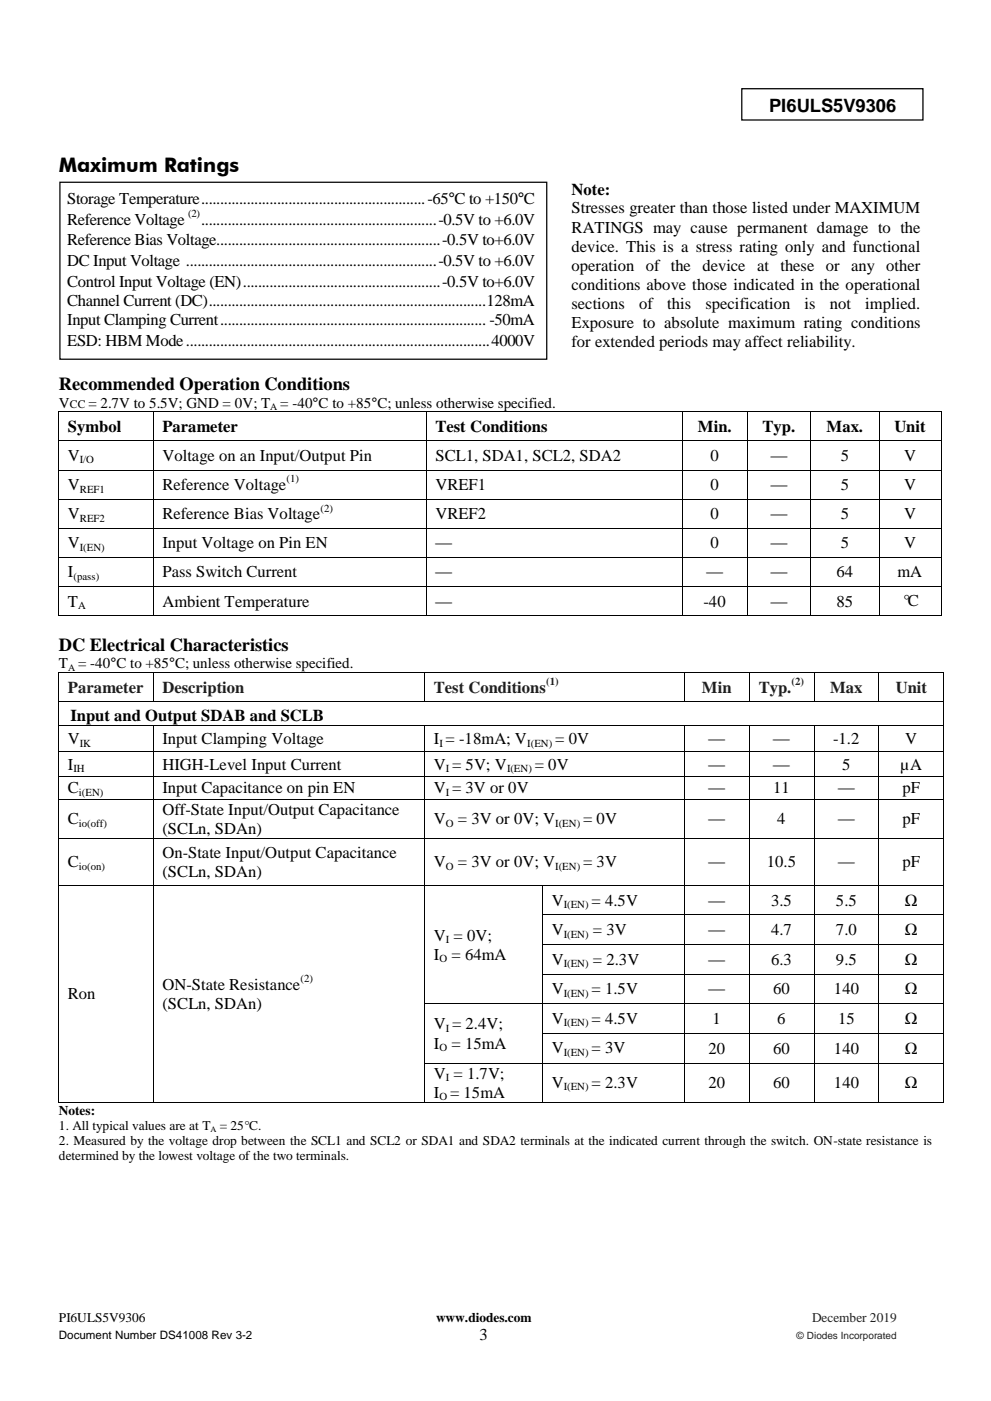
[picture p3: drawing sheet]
<svg xmlns="http://www.w3.org/2000/svg" width="210mm" height="297mm" viewBox="0 0 210 297" stroke-linecap="round" stroke-linejoin="round" font-family="sans-serif">
<defs><g id="words">
<text font-size="4.2" x="12.5" y="36.5">Maximum Ratings</text>
<g font-size="3.9">
<text x="163" y="23.8">PI6ULS5V9306</text>
<text x="12.5" y="82.6">Recommended Operation Conditions</text>
<text x="12.5" y="137.9">DC Electrical Characteristics</text>
</g>
<g font-size="3.5">
<text x="121.1" y="41.2">Note:</text>
<text x="14.3" y="43.2">Storage Temperature...........................................................-65°C to +150°C</text>
<text x="14.3" y="47.6">Reference Voltage</text>
<text x="42.6" y="47.6">..............................................................-0.5V to +6.0V</text>
<text x="121.1" y="45.2">Stresses greater than those listed under MAXIMUM</text>
<text x="14.3" y="52">Reference Bias Voltage...........................................................-0.5V to+6.0V</text>
<text x="121.1" y="49.3">RATINGS may cause permanent damage to the</text>
<text x="121.1" y="53.3">device. This is a stress rating only and functional</text>
<text x="14.3" y="56.4">DC Input Voltage ..................................................................-0.5V to +6.0V</text>
<text x="121.1" y="57.4">operation of the device at these or any other</text>
<text x="14.3" y="60.8">Control Input Voltage (EN)....................................................-0.5V to+6.0V</text>
<text x="14.3" y="64.9">Channel Current (DC).........................................................................128mA</text>
<text x="121.1" y="61.4">conditions above those indicated in the operational</text>
<text x="121.1" y="65.5">sections</text>
<text x="135.5" y="65.5">of</text>
<text x="141.4" y="65.5">this</text>
<text x="149.5" y="65.5">specification</text>
<text x="170.5" y="65.5">is</text>
<text x="175.9" y="65.5">not</text>
<text x="183.4" y="65.5">implied.</text>
<text x="14.3" y="68.9">Input Clamping Current...................................................................... -50mA</text>
<text x="121.1" y="69.6">Exposure to absolute maximum rating conditions</text>
<text x="14.3" y="73.3">ESD: HBM Mode................................................................................4000V</text>
<text x="121.1" y="73.6">for extended periods may affect reliability.</text>
<text x="14.4" y="91.6">Symbol</text>
<text x="34.4" y="91.6">Parameter</text>
<text x="92.3" y="91.6">Test Conditions</text>
<text x="147.9" y="91.6">Min.</text>
<text x="161.6" y="91.6">Typ.</text>
<text x="175.2" y="91.6">Max.</text>
<text x="189.6" y="91.6">Unit</text>
<text x="14.4" y="97.7">V</text>
<text x="34.4" y="97.7">Voltage on an Input/Output Pin</text>
<text x="92.3" y="97.7">SCL1, SDA1, SCL2, SDA2</text>
<text x="150.6" y="97.7">0</text>
<text x="163.4" y="97.7">—</text>
<text x="178.2" y="97.7">5</text>
<text x="191.6" y="97.7">V</text>
<text x="14.4" y="103.9">V</text>
<text x="34.4" y="103.9">Reference Voltage</text>
<text x="92.3" y="103.9">VREF1</text>
<text x="150.6" y="103.9">0</text>
<text x="163.4" y="103.9">—</text>
<text x="178.2" y="103.9">5</text>
<text x="191.6" y="103.9">V</text>
<text x="14.4" y="110">V</text>
<text x="34.4" y="110">Reference Bias Voltage</text>
<text x="92.3" y="110">VREF2</text>
<text x="150.6" y="110">0</text>
<text x="163.4" y="110">—</text>
<text x="178.2" y="110">5</text>
<text x="191.6" y="110">V</text>
<text x="14.4" y="116.2">V</text>
<text x="34.4" y="116.2">Input Voltage on Pin EN</text>
<text x="92.3" y="116.2">—</text>
<text x="150.6" y="116.2">0</text>
<text x="163.4" y="116.2">—</text>
<text x="178.2" y="116.2">5</text>
<text x="191.6" y="116.2">V</text>
<text x="14.4" y="122.4">I</text>
<text x="34.4" y="122.4">Pass Switch Current</text>
<text x="92.3" y="122.4">—</text>
<text x="149.7" y="122.4">—</text>
<text x="163.4" y="122.4">—</text>
<text x="177.3" y="122.4">64</text>
<text x="190.2" y="122.4">mA</text>
<text x="14.4" y="128.5">T</text>
<text x="34.4" y="128.5">Ambient Temperature</text>
<text x="92.3" y="128.5">—</text>
<text x="149.1" y="128.5">-40</text>
<text x="163.4" y="128.5">—</text>
<text x="177.3" y="128.5">85</text>
<text x="191.3" y="128.5">°C</text>
<text x="14.9" y="152.8">Input and Output SDAB and SCLB</text>
<text x="14.4" y="157.7">V</text>
<text x="34.4" y="157.7">Input Clamping Voltage</text>
<text x="92" y="157.7">I = -18mA; V</text>
<text x="117.7" y="157.7">= 0V</text>
<text x="150.2" y="157.7">—</text>
<text x="163.9" y="157.7">—</text>
<text x="176.6" y="157.7">-1.2</text>
<text x="191.9" y="157.7">V</text>
<text x="14.4" y="163.1">I</text>
<text x="34.4" y="163.1">HIGH-Level Input Current</text>
<text x="92" y="163.1">V = 5V; V</text>
<text x="113.4" y="163.1">= 0V</text>
<text x="150.2" y="163.1">—</text>
<text x="163.9" y="163.1">—</text>
<text x="178.5" y="163.1">5</text>
<text x="190.9" y="163.1">µA</text>
<text x="14.4" y="168.1">C</text>
<text x="34.4" y="168.1">Input Capacitance on pin EN</text>
<text x="34.4" y="172.7">Off-State Input/Output Capacitance</text>
<text x="92" y="168.1">V = 3V or 0V</text>
<text x="150.2" y="168.1">—</text>
<text x="163.9" y="168.1">11</text>
<text x="177.7" y="168.1">—</text>
<text x="191.3" y="168.1">pF</text>
<text x="14.4" y="174.7">C</text>
<text x="34.4" y="176.7">(SCLn, SDAn)</text>
<text x="92" y="174.7">V</text>
<text x="97" y="174.7">= 3V or 0V; V</text>
<text x="123.6" y="174.7">= 0V</text>
<text x="150.2" y="174.7">—</text>
<text x="164.8" y="174.7">4</text>
<text x="177.7" y="174.7">—</text>
<text x="191.3" y="174.7">pF</text>
<text x="14.4" y="183.8">C</text>
<text x="34.4" y="181.8">On-State Input/Output Capacitance</text>
<text x="34.4" y="185.9">(SCLn, SDAn)</text>
<text x="92" y="183.8">V</text>
<text x="97" y="183.8">= 3V or 0V; V</text>
<text x="123.6" y="183.8">= 3V</text>
<text x="150.2" y="183.8">—</text>
<text x="162.6" y="183.8">10.5</text>
<text x="177.7" y="183.8">—</text>
<text x="191.3" y="183.8">pF</text>
<text x="116.9" y="191.9">V</text>
<text x="125.4" y="191.9">= 4.5V</text>
<text x="150.2" y="191.9">—</text>
<text x="163.4" y="191.9">3.5</text>
<text x="177.2" y="191.9">5.5</text>
<text x="191.8" y="191.9">Ω</text>
<text x="92" y="199.3">V = 0V;</text>
<text x="92" y="203.4">I</text>
<text x="95.7" y="203.4">= 64mA</text>
<text x="116.9" y="198.1">V</text>
<text x="125.7" y="198.1">= 3V</text>
<text x="150.2" y="198.2">—</text>
<text x="163.4" y="198.2">4.7</text>
<text x="177.2" y="198.2">7.0</text>
<text x="191.8" y="198.2">Ω</text>
<text x="34.4" y="209.8">ON-State Resistance</text>
<text x="116.9" y="204.4">V</text>
<text x="125.7" y="204.4">= 2.3V</text>
<text x="150.2" y="204.5">—</text>
<text x="163.4" y="204.5">6.3</text>
<text x="177.2" y="204.5">9.5</text>
<text x="191.8" y="204.5">Ω</text>
<text x="14.4" y="211.8">Ron</text>
<text x="34.4" y="213.8">(SCLn, SDAn)</text>
<text x="116.9" y="210.7">V</text>
<text x="125.4" y="210.7">= 1.5V</text>
<text x="150.2" y="210.8">—</text>
<text x="163.9" y="210.8">60</text>
<text x="176.8" y="210.8">140</text>
<text x="191.8" y="210.8">Ω</text>
<text x="92" y="218.2">V = 2.4V;</text>
<text x="116.9" y="217">V</text>
<text x="125.4" y="217">= 4.5V</text>
<text x="151" y="217.1">1</text>
<text x="164.8" y="217.1">6</text>
<text x="177.7" y="217.1">15</text>
<text x="191.8" y="217.1">Ω</text>
<text x="92" y="222.2">I</text>
<text x="95.7" y="222.2">= 15mA</text>
<text x="116.9" y="223.3">V</text>
<text x="125.4" y="223.3">= 3V</text>
<text x="150.2" y="223.3">20</text>
<text x="163.9" y="223.3">60</text>
<text x="176.8" y="223.3">140</text>
<text x="191.8" y="223.3">Ω</text>
<text x="92" y="228.6">V = 1.7V;</text>
<text x="92" y="232.7">I = 15mA</text>
<text x="116.9" y="230.5">V</text>
<text x="125.4" y="230.5">= 2.3V</text>
<text x="150.2" y="230.6">20</text>
<text x="163.9" y="230.6">60</text>
<text x="176.8" y="230.6">140</text>
<text x="191.8" y="230.6">Ω</text>
<text x="101.6" y="284.1">3</text>
</g>
<g font-size="3.5" fill="#231f20">
<text x="14.4" y="146.8">Parameter</text>
<text x="34.4" y="146.8">Description</text>
<text x="92" y="146.8">Test Conditions</text>
<text x="148.8" y="146.8">Min</text>
<text x="160.8" y="146.8">Typ.</text>
<text x="176" y="146.8">Max</text>
<text x="189.9" y="146.8">Unit</text>
</g>
<g font-size="3.2">
<text x="12.5" y="86.4">V</text>
<text x="18.8" y="86.4">= 2.7V to 5.5V; GND = 0V; T = -40°C to +85°C; unless otherwise specified.</text>
<text x="12.5" y="141.6">T = -40°C to +85°C; unless otherwise specified.</text>
</g>
<g font-size="2.8">
<text x="12.5" y="236.3">Notes:</text>
<text x="12.5" y="239.5">1. All typical values are at T = 25°C.</text>
<text x="12.5" y="242.7">2. Measured by the voltage drop between the SCL1 and SCL2 or SDA1 and SDA2 terminals at the indicated current through the switch. ON-state resistance is</text>
<text x="12.5" y="245.9">determined by the lowest voltage of the two terminals.</text>
<text x="12.5" y="280.2">PI6ULS5V9306</text>
<text x="92.4" y="280.2">www.diodes.com</text>
</g>
<text font-size="2.8" fill="#231f20" x="172.1" y="280.2">December 2019</text>
<g font-size="2.5">
<text x="14.8" y="86.4">CC</text>
<text x="12.5" y="283.8">Document Number DS41008 Rev 3-2</text>
</g>
<g font-size="2.3">
<text x="39.9" y="46">(2)</text>
<text x="16.9" y="98.2">I/O</text>
<text x="16.9" y="104.4">REF1</text>
<text x="60.7" y="102.3">(1)</text>
<text x="16.9" y="110.6">REF2</text>
<text x="67.9" y="108.4">(2)</text>
<text x="16.9" y="116.8">I(EN)</text>
<text x="15.6" y="122.9">(pass)</text>
<text x="16.6" y="129.1">A</text>
<text x="16.9" y="158.2">IK</text>
<text x="93.2" y="158.2">I</text>
<text x="111.7" y="158.2">I(EN)</text>
<text x="15.6" y="163.7">IH</text>
<text x="94.5" y="163.7">I</text>
<text x="107.5" y="163.7">I(EN)</text>
<text x="16.7" y="168.7">i(EN)</text>
<text x="94.5" y="168.7">I</text>
<text x="16.7" y="175.3">io(off)</text>
<text x="94.5" y="175.3">O</text>
<text x="117.7" y="175.3">I(EN)</text>
<text x="16.7" y="184.4">io(on)</text>
<text x="94.5" y="184.4">O</text>
<text x="117.7" y="184.4">I(EN)</text>
<text x="119.5" y="192.5">I(EN)</text>
<text x="93.2" y="204">O</text>
<text x="94.5" y="199.9">I</text>
<text x="119.5" y="198.7">I(EN)</text>
<text x="63.7" y="208.1">(2)</text>
<text x="119.5" y="205">I(EN)</text>
<text x="119.5" y="211.2">I(EN)</text>
<text x="94.5" y="218.7">I</text>
<text x="119.5" y="217.5">I(EN)</text>
<text x="93.2" y="222.8">O</text>
<text x="119.5" y="223.8">I(EN)</text>
<text x="93.2" y="233.2">O</text>
<text x="94.5" y="229.1">I</text>
<text x="119.5" y="231.1">I(EN)</text>
</g>
<g font-size="2.3" fill="#231f20">
<text x="115.8" y="145.2">(1)</text>
<text x="167.8" y="145.2">(2)</text>
</g>
<g font-size="2.1">
<text x="57.3" y="87">A</text>
<text x="14.4" y="142.2">A</text>
</g>
<text font-size="2.1" fill="#231f20" x="168.9" y="283.7">© Diodes Incorporated</text>
<text font-size="1.8" x="44.6" y="239.8">A</text>
</g></defs>
<path d="M157.2 18.8h38.4v6.6h-38.4zM12.7 38.6h103.2v37.5h-103.2z" fill="none" stroke="#000" stroke-width=".26"/>
<g fill="#000">
<path d="M12.4 87.2h.2v.2h-.2z" fill-rule="evenodd"/>
<path d="M12.4 87.2h.2v.2h-.2z" fill-rule="evenodd"/>
<path d="M12.4 93.4h.2v.1h-.2z" fill-rule="evenodd"/>
<path d="M12.4 99.5h.2v.2h-.2z" fill-rule="evenodd"/>
<path d="M32.4 87.2h.2v.2h-.2z" fill-rule="evenodd"/>
<path d="M32.4 93.4h.2v.1h-.2z" fill-rule="evenodd"/>
<path d="M32.4 99.5h.2v.2h-.2z" fill-rule="evenodd"/>
<path d="M90.3 87.2h.2v.2h-.2z" fill-rule="evenodd"/>
<path d="M90.3 93.4h.2v.1h-.2z" fill-rule="evenodd"/>
<path d="M90.3 99.5h.2v.2h-.2z" fill-rule="evenodd"/>
<path d="M144.5 87.2h.2v.2h-.2z" fill-rule="evenodd"/>
<path d="M144.5 93.4h.2v.1h-.2z" fill-rule="evenodd"/>
<path d="M144.5 99.5h.2v.2h-.2z" fill-rule="evenodd"/>
<path d="M158.3 87.2h.1v.2h-.1z" fill-rule="evenodd"/>
<path d="M158.3 93.4h.1v.1h-.1z" fill-rule="evenodd"/>
<path d="M158.3 99.5h.1v.2h-.1z" fill-rule="evenodd"/>
<path d="M171.8 87.2h.2v.2h-.2z" fill-rule="evenodd"/>
<path d="M171.8 93.4h.2v.1h-.2z" fill-rule="evenodd"/>
<path d="M171.8 99.5h.2v.2h-.2z" fill-rule="evenodd"/>
<path d="M186.3 87.2h.1v.2h-.1z" fill-rule="evenodd"/>
<path d="M186.3 93.4h.1v.1h-.1z" fill-rule="evenodd"/>
<path d="M186.3 99.5h.1v.2h-.1z" fill-rule="evenodd"/>
<path d="M199.4 87.2h.2v.2h-.2z" fill-rule="evenodd"/>
<path d="M199.4 87.2h.2v.2h-.2z" fill-rule="evenodd"/>
<path d="M199.4 93.4h.2v.1h-.2z" fill-rule="evenodd"/>
<path d="M199.4 99.5h.2v.2h-.2z" fill-rule="evenodd"/>
<path d="M12.4 105.7h.2v.2h-.2z" fill-rule="evenodd"/>
<path d="M12.4 111.9h.2v.1h-.2z" fill-rule="evenodd"/>
<path d="M12.4 118h.2v.2h-.2z" fill-rule="evenodd"/>
<path d="M32.4 105.7h.2v.2h-.2z" fill-rule="evenodd"/>
<path d="M32.4 111.9h.2v.1h-.2z" fill-rule="evenodd"/>
<path d="M32.4 118h.2v.2h-.2z" fill-rule="evenodd"/>
<path d="M90.3 105.7h.2v.2h-.2z" fill-rule="evenodd"/>
<path d="M90.3 111.9h.2v.1h-.2z" fill-rule="evenodd"/>
<path d="M90.3 118h.2v.2h-.2z" fill-rule="evenodd"/>
<path d="M144.5 105.7h.2v.2h-.2z" fill-rule="evenodd"/>
<path d="M144.5 111.9h.2v.1h-.2z" fill-rule="evenodd"/>
<path d="M144.5 118h.2v.2h-.2z" fill-rule="evenodd"/>
<path d="M158.3 105.7h.1v.2h-.1z" fill-rule="evenodd"/>
<path d="M158.3 111.9h.1v.1h-.1z" fill-rule="evenodd"/>
<path d="M158.3 118h.1v.2h-.1z" fill-rule="evenodd"/>
<path d="M171.8 105.7h.2v.2h-.2z" fill-rule="evenodd"/>
<path d="M171.8 111.9h.2v.1h-.2z" fill-rule="evenodd"/>
<path d="M171.8 118h.2v.2h-.2z" fill-rule="evenodd"/>
<path d="M186.3 105.7h.1v.2h-.1z" fill-rule="evenodd"/>
<path d="M186.3 111.9h.1v.1h-.1z" fill-rule="evenodd"/>
<path d="M186.3 118h.1v.2h-.1z" fill-rule="evenodd"/>
<path d="M199.4 105.7h.2v.2h-.2z" fill-rule="evenodd"/>
<path d="M199.4 111.9h.2v.1h-.2z" fill-rule="evenodd"/>
<path d="M199.4 118h.2v.2h-.2z" fill-rule="evenodd"/>
<path d="M12.4 124.2h.2v.2h-.2z" fill-rule="evenodd"/>
<path d="M12.4 130.4h.2v.2h-.2z" fill-rule="evenodd"/>
<path d="M12.4 130.4h.2v.2h-.2z" fill-rule="evenodd"/>
<path d="M32.4 124.2h.2v.2h-.2z" fill-rule="evenodd"/>
<path d="M32.4 130.4h.2v.2h-.2z" fill-rule="evenodd"/>
<path d="M90.3 124.2h.2v.2h-.2z" fill-rule="evenodd"/>
<path d="M90.3 130.4h.2v.2h-.2z" fill-rule="evenodd"/>
<path d="M144.5 124.2h.2v.2h-.2z" fill-rule="evenodd"/>
<path d="M144.5 130.4h.2v.2h-.2z" fill-rule="evenodd"/>
<path d="M158.3 124.2h.1v.2h-.1z" fill-rule="evenodd"/>
<path d="M158.3 130.4h.1v.2h-.1z" fill-rule="evenodd"/>
<path d="M171.8 124.2h.2v.2h-.2z" fill-rule="evenodd"/>
<path d="M171.8 130.4h.2v.2h-.2z" fill-rule="evenodd"/>
<path d="M186.3 124.2h.1v.2h-.1z" fill-rule="evenodd"/>
<path d="M186.3 130.4h.1v.2h-.1z" fill-rule="evenodd"/>
<path d="M199.4 124.2h.2v.2h-.2z" fill-rule="evenodd"/>
<path d="M199.4 130.4h.2v.2h-.2z" fill-rule="evenodd"/>
<path d="M199.4 130.4h.2v.2h-.2z" fill-rule="evenodd"/>
<path d="M12.4 142.4h.2v.2h-.2z" fill-rule="evenodd"/>
<path d="M12.4 142.4h.2v.2h-.2z" fill-rule="evenodd"/>
<path d="M12.4 148.6h.2v.2h-.2z" fill-rule="evenodd"/>
<path d="M12.4 153.6h.2v.2h-.2z" fill-rule="evenodd"/>
<path d="M12.4 159.3h.2v.2h-.2z" fill-rule="evenodd"/>
<path d="M32.4 142.4h.2v.2h-.2z" fill-rule="evenodd"/>
<path d="M32.4 148.6h.2v.2h-.2z" fill-rule="evenodd"/>
<path d="M32.4 153.6h.2v.2h-.2z" fill-rule="evenodd"/>
<path d="M32.4 159.3h.2v.2h-.2z" fill-rule="evenodd"/>
<path d="M89.9 142.4h.2v.2h-.2z" fill-rule="evenodd"/>
<path d="M89.9 148.6h.2v.2h-.2z" fill-rule="evenodd"/>
<path d="M89.9 153.6h.2v.2h-.2z" fill-rule="evenodd"/>
<path d="M89.9 159.3h.2v.2h-.2z" fill-rule="evenodd"/>
<path d="M144.9 142.4h.2v.2h-.2z" fill-rule="evenodd"/>
<path d="M144.9 148.6h.2v.2h-.2z" fill-rule="evenodd"/>
<path d="M144.9 153.6h.2v.2h-.2z" fill-rule="evenodd"/>
<path d="M144.9 159.3h.2v.2h-.2z" fill-rule="evenodd"/>
<path d="M158.7 142.4h.2v.2h-.2z" fill-rule="evenodd"/>
<path d="M158.7 148.6h.2v.2h-.2z" fill-rule="evenodd"/>
<path d="M158.7 153.6h.2v.2h-.2z" fill-rule="evenodd"/>
<path d="M158.7 159.3h.2v.2h-.2z" fill-rule="evenodd"/>
<path d="M172.5 142.4h.1v.2h-.1z" fill-rule="evenodd"/>
<path d="M172.5 148.6h.1v.2h-.1z" fill-rule="evenodd"/>
<path d="M172.5 153.6h.1v.2h-.1z" fill-rule="evenodd"/>
<path d="M172.5 159.3h.1v.2h-.1z" fill-rule="evenodd"/>
<path d="M186.2 142.4h.2v.2h-.2z" fill-rule="evenodd"/>
<path d="M186.2 148.6h.2v.2h-.2z" fill-rule="evenodd"/>
<path d="M186.2 153.6h.2v.2h-.2z" fill-rule="evenodd"/>
<path d="M186.2 159.3h.2v.2h-.2z" fill-rule="evenodd"/>
<path d="M200 142.4h.2v.2h-.2z" fill-rule="evenodd"/>
<path d="M200 142.4h.2v.2h-.2z" fill-rule="evenodd"/>
<path d="M200 148.6h.2v.2h-.2z" fill-rule="evenodd"/>
<path d="M200 153.6h.2v.2h-.2z" fill-rule="evenodd"/>
<path d="M200 159.3h.2v.2h-.2z" fill-rule="evenodd"/>
<path d="M12.4 164.5h.2v.2h-.2z" fill-rule="evenodd"/>
<path d="M12.4 169.4h.2v.1h-.2z" fill-rule="evenodd"/>
<path d="M12.4 177.6h.2v.2h-.2z" fill-rule="evenodd"/>
<path d="M32.4 164.5h.2v.2h-.2z" fill-rule="evenodd"/>
<path d="M32.4 169.4h.2v.1h-.2z" fill-rule="evenodd"/>
<path d="M32.4 177.6h.2v.2h-.2z" fill-rule="evenodd"/>
<path d="M89.9 164.5h.2v.2h-.2z" fill-rule="evenodd"/>
<path d="M89.9 169.4h.2v.1h-.2z" fill-rule="evenodd"/>
<path d="M89.9 177.6h.2v.2h-.2z" fill-rule="evenodd"/>
<path d="M144.9 164.5h.2v.2h-.2z" fill-rule="evenodd"/>
<path d="M144.9 169.4h.2v.1h-.2z" fill-rule="evenodd"/>
<path d="M144.9 177.6h.2v.2h-.2z" fill-rule="evenodd"/>
<path d="M158.7 164.5h.2v.2h-.2z" fill-rule="evenodd"/>
<path d="M158.7 169.4h.2v.1h-.2z" fill-rule="evenodd"/>
<path d="M158.7 177.6h.2v.2h-.2z" fill-rule="evenodd"/>
<path d="M172.5 164.5h.1v.2h-.1z" fill-rule="evenodd"/>
<path d="M172.5 169.4h.1v.1h-.1z" fill-rule="evenodd"/>
<path d="M172.5 177.6h.1v.2h-.1z" fill-rule="evenodd"/>
<path d="M186.2 164.5h.2v.2h-.2z" fill-rule="evenodd"/>
<path d="M186.2 169.4h.2v.1h-.2z" fill-rule="evenodd"/>
<path d="M186.2 177.6h.2v.2h-.2z" fill-rule="evenodd"/>
<path d="M200 164.5h.2v.2h-.2z" fill-rule="evenodd"/>
<path d="M200 169.4h.2v.1h-.2z" fill-rule="evenodd"/>
<path d="M200 177.6h.2v.2h-.2z" fill-rule="evenodd"/>
<path d="M12.4 187.6h.2v.1h-.2z" fill-rule="evenodd"/>
<path d="M12.4 193.8h.2v.2h-.2z" fill-rule="evenodd"/>
<path d="M32.4 187.6h.2v.1h-.2z" fill-rule="evenodd"/>
<path d="M32.4 193.8h.2v.2h-.2z" fill-rule="evenodd"/>
<path d="M89.9 187.6h.2v.1h-.2z" fill-rule="evenodd"/>
<path d="M89.9 193.8h.2v.2h-.2z" fill-rule="evenodd"/>
<path d="M115 187.6h.1v.1h-.1z" fill-rule="evenodd"/>
<path d="M115 193.8h.1v.2h-.1z" fill-rule="evenodd"/>
<path d="M144.9 187.6h.2v.1h-.2z" fill-rule="evenodd"/>
<path d="M144.9 193.8h.2v.2h-.2z" fill-rule="evenodd"/>
<path d="M158.7 187.6h.2v.1h-.2z" fill-rule="evenodd"/>
<path d="M158.7 193.8h.2v.2h-.2z" fill-rule="evenodd"/>
<path d="M172.5 187.6h.1v.1h-.1z" fill-rule="evenodd"/>
<path d="M172.5 193.8h.1v.2h-.1z" fill-rule="evenodd"/>
<path d="M186.2 187.6h.2v.1h-.2z" fill-rule="evenodd"/>
<path d="M186.2 193.8h.2v.2h-.2z" fill-rule="evenodd"/>
<path d="M200 187.6h.2v.1h-.2z" fill-rule="evenodd"/>
<path d="M200 193.8h.2v.2h-.2z" fill-rule="evenodd"/>
<path d="M12.4 200.1h.2v.2h-.2z" fill-rule="evenodd"/>
<path d="M12.4 206.4h.2v.2h-.2z" fill-rule="evenodd"/>
<path d="M12.4 212.7h.2v.1h-.2z" fill-rule="evenodd"/>
<path d="M12.4 218.9h.2v.2h-.2z" fill-rule="evenodd"/>
<path d="M32.4 200.1h.2v.2h-.2z" fill-rule="evenodd"/>
<path d="M32.4 206.4h.2v.2h-.2z" fill-rule="evenodd"/>
<path d="M32.4 212.7h.2v.1h-.2z" fill-rule="evenodd"/>
<path d="M32.4 218.9h.2v.2h-.2z" fill-rule="evenodd"/>
<path d="M89.9 200.1h.2v.2h-.2z" fill-rule="evenodd"/>
<path d="M89.9 206.4h.2v.2h-.2z" fill-rule="evenodd"/>
<path d="M89.9 212.7h.2v.1h-.2z" fill-rule="evenodd"/>
<path d="M89.9 218.9h.2v.2h-.2z" fill-rule="evenodd"/>
<path d="M115 200.1h.1v.2h-.1z" fill-rule="evenodd"/>
<path d="M115 206.4h.1v.2h-.1z" fill-rule="evenodd"/>
<path d="M115 212.7h.1v.1h-.1z" fill-rule="evenodd"/>
<path d="M115 218.9h.1v.2h-.1z" fill-rule="evenodd"/>
<path d="M144.9 200.1h.2v.2h-.2z" fill-rule="evenodd"/>
<path d="M144.9 206.4h.2v.2h-.2z" fill-rule="evenodd"/>
<path d="M144.9 212.7h.2v.1h-.2z" fill-rule="evenodd"/>
<path d="M144.9 218.9h.2v.2h-.2z" fill-rule="evenodd"/>
<path d="M158.7 200.1h.2v.2h-.2z" fill-rule="evenodd"/>
<path d="M158.7 206.4h.2v.2h-.2z" fill-rule="evenodd"/>
<path d="M158.7 212.7h.2v.1h-.2z" fill-rule="evenodd"/>
<path d="M158.7 218.9h.2v.2h-.2z" fill-rule="evenodd"/>
<path d="M172.5 200.1h.1v.2h-.1z" fill-rule="evenodd"/>
<path d="M172.5 206.4h.1v.2h-.1z" fill-rule="evenodd"/>
<path d="M172.5 212.7h.1v.1h-.1z" fill-rule="evenodd"/>
<path d="M172.5 218.9h.1v.2h-.1z" fill-rule="evenodd"/>
<path d="M186.2 200.1h.2v.2h-.2z" fill-rule="evenodd"/>
<path d="M186.2 206.4h.2v.2h-.2z" fill-rule="evenodd"/>
<path d="M186.2 212.7h.2v.1h-.2z" fill-rule="evenodd"/>
<path d="M186.2 218.9h.2v.2h-.2z" fill-rule="evenodd"/>
<path d="M200 200.1h.2v.2h-.2z" fill-rule="evenodd"/>
<path d="M200 206.4h.2v.2h-.2z" fill-rule="evenodd"/>
<path d="M200 212.7h.2v.1h-.2z" fill-rule="evenodd"/>
<path d="M200 218.9h.2v.2h-.2z" fill-rule="evenodd"/>
<path d="M12.4 225.2h.2v.2h-.2z" fill-rule="evenodd"/>
<path d="M12.4 233.5h.2v.2h-.2z" fill-rule="evenodd"/>
<path d="M12.4 233.5h.2v.2h-.2z" fill-rule="evenodd"/>
<path d="M32.4 225.2h.2v.2h-.2z" fill-rule="evenodd"/>
<path d="M32.4 233.5h.2v.2h-.2z" fill-rule="evenodd"/>
<path d="M89.9 225.2h.2v.2h-.2z" fill-rule="evenodd"/>
<path d="M89.9 233.5h.2v.2h-.2z" fill-rule="evenodd"/>
<path d="M115 225.2h.1v.2h-.1z" fill-rule="evenodd"/>
<path d="M115 233.5h.1v.2h-.1z" fill-rule="evenodd"/>
<path d="M144.9 225.2h.2v.2h-.2z" fill-rule="evenodd"/>
<path d="M144.9 233.5h.2v.2h-.2z" fill-rule="evenodd"/>
<path d="M158.7 225.2h.2v.2h-.2z" fill-rule="evenodd"/>
<path d="M158.7 233.5h.2v.2h-.2z" fill-rule="evenodd"/>
<path d="M172.5 225.2h.1v.2h-.1z" fill-rule="evenodd"/>
<path d="M172.5 233.5h.1v.2h-.1z" fill-rule="evenodd"/>
<path d="M186.2 225.2h.2v.2h-.2z" fill-rule="evenodd"/>
<path d="M186.2 233.5h.2v.2h-.2z" fill-rule="evenodd"/>
<path d="M200 225.2h.2v.2h-.2z" fill-rule="evenodd"/>
<path d="M200 233.5h.2v.2h-.2z" fill-rule="evenodd"/>
<path d="M200 233.5h.2v.2h-.2z" fill-rule="evenodd"/>
</g>
<g fill="none" stroke="#000" stroke-width=".21">
<path d="M12.5 87.4v6M12.5 93.5v6M12.5 99.7v6M12.6 87.3h19.8M12.6 93.4h19.8M12.6 99.6h19.8M32.5 87.4v6M32.5 93.5v6M32.5 99.7v6M32.6 87.3h57.7M32.6 93.4h57.7M32.6 99.6h57.7"/>
<path d="M90.4 87.4v6M90.4 93.5v6M90.4 99.7v6M90.5 87.3h54M90.5 93.4h54M90.5 99.6h54M144.6 87.4v6M144.6 93.5v6M144.6 99.7v6M144.7 87.3h13.6M144.7 93.4h13.6M144.7 99.6h13.6"/>
<path d="M158.4 87.4v6M158.4 93.5v6M158.4 99.7v6M158.4 87.3h13.4M158.4 93.4h13.4M158.4 99.6h13.4M171.9 87.4v6M171.9 93.5v6M171.9 99.7v6M172 87.3h14.3M172 93.4h14.3M172 99.6h14.3"/>
<path d="M186.4 87.4v6M186.4 93.5v6M186.4 99.7v6M186.4 87.3h13M186.4 93.4h13M186.4 99.6h13M199.5 87.4v6M199.5 93.5v6M199.5 99.7v6M12.5 105.9v6M12.5 112v6M12.5 118.2v6"/>
<path d="M12.6 105.8h19.8M12.6 111.9h19.8M12.6 118.1h19.8M32.5 105.9v6M32.5 112v6M32.5 118.2v6M32.6 105.8h57.7M32.6 111.9h57.7M32.6 118.1h57.7M90.4 105.9v6M90.4 112v6M90.4 118.2v6"/>
<path d="M90.5 105.8h54M90.5 111.9h54M90.5 118.1h54M144.6 105.9v6M144.6 112v6M144.6 118.2v6M144.7 105.8h13.6M144.7 111.9h13.6M144.7 118.1h13.6M158.4 105.9v6M158.4 112v6M158.4 118.2v6"/>
<path d="M158.4 105.8h13.4M158.4 111.9h13.4M158.4 118.1h13.4M171.9 105.9v6M171.9 112v6M171.9 118.2v6M172 105.8h14.3M172 111.9h14.3M172 118.1h14.3M186.4 105.9v6M186.4 112v6M186.4 118.2v6"/>
<path d="M186.4 105.8h13M186.4 111.9h13M186.4 118.1h13M199.5 105.9v6M199.5 112v6M199.5 118.2v6M12.5 124.4v6M12.6 124.3h19.8M12.6 130.5h19.8M32.5 124.4v6M32.6 124.3h57.7M32.6 130.5h57.7"/>
<path d="M90.4 124.4v6M90.5 124.3h54M90.5 130.5h54M144.6 124.4v6M144.7 124.3h13.6M144.7 130.5h13.6M158.4 124.4v6M158.4 124.3h13.4M158.4 130.5h13.4M171.9 124.4v6M172 124.3h14.3M172 130.5h14.3"/>
<path d="M186.4 124.4v6M186.4 124.3h13M186.4 130.5h13M199.5 124.4v6M12.5 142.6v6M12.5 148.8v4.8M12.5 153.8v5.5M12.5 159.5v5M12.6 142.5h19.8M12.6 148.7h19.8M12.6 153.7h19.8M12.6 159.4h19.8"/>
<path d="M32.5 142.6v6M32.5 153.8v5.5M32.5 159.5v5M32.6 142.5h57.3M32.6 148.7h57.3M32.6 153.7h57.3M32.6 159.4h57.3M90 142.6v6M90 153.8v5.5M90 159.5v5M90.1 142.5h54.8M90.1 148.7h54.8"/>
<path d="M90.1 153.7h54.8M90.1 159.4h54.8M145 142.6v6M145 153.8v5.5M145 159.5v5M145.1 142.5h13.6M145.1 148.7h13.6M145.1 153.7h13.6M145.1 159.4h13.6M158.8 142.6v6M158.8 153.8v5.5M158.8 159.5v5"/>
<path d="M158.9 142.5h13.6M158.9 148.7h13.6M158.9 153.7h13.6M158.9 159.4h13.6M172.5 142.6v6M172.5 153.8v5.5M172.5 159.5v5M172.6 142.5h13.6M172.6 148.7h13.6M172.6 153.7h13.6M172.6 159.4h13.6M186.3 142.6v6"/>
<path d="M186.3 153.8v5.5M186.3 159.5v5M186.4 142.5h13.6M186.4 148.7h13.6M186.4 153.7h13.6M186.4 159.4h13.6M200.1 142.6v6M200.1 148.8v4.8M200.1 153.8v5.5M200.1 159.5v5M12.5 164.7v4.7M12.5 169.5v8.1"/>
<path d="M12.5 177.8v9.8M12.6 164.6h19.8M12.6 169.4h19.8M12.6 177.7h19.8M32.5 164.7v4.7M32.5 169.5v8.1M32.5 177.8v9.8M32.6 164.6h57.3M32.6 169.4h57.3M32.6 177.7h57.3M90 164.7v4.7M90 169.5v8.1"/>
<path d="M90 177.8v9.8M90.1 164.6h54.8M90.1 169.4h54.8M90.1 177.7h54.8M145 164.7v4.7M145 169.5v8.1M145 177.8v9.8M145.1 164.6h13.6M145.1 169.4h13.6M145.1 177.7h13.6M158.8 164.7v4.7M158.8 169.5v8.1"/>
<path d="M158.8 177.8v9.8M158.9 164.6h13.6M158.9 169.4h13.6M158.9 177.7h13.6M172.5 164.7v4.7M172.5 169.5v8.1M172.5 177.8v9.8M172.6 164.6h13.6M172.6 169.4h13.6M172.6 177.7h13.6M186.3 164.7v4.7M186.3 169.5v8.1"/>
<path d="M186.3 177.8v9.8M186.4 164.6h13.6M186.4 169.4h13.6M186.4 177.7h13.6M200.1 164.7v4.7M200.1 169.5v8.1M200.1 177.8v9.8M12.5 187.7v6.1M12.5 194v6.1M12.6 187.6h19.8M32.5 187.7v6.1M32.5 194v6.1"/>
<path d="M32.6 187.6h57.3M90 187.7v6.1M90 194v6.1M90.1 187.6h24.9M115 187.7v6.1M115 194v6.1M115.1 187.6h29.8M115.1 193.9h29.8M145 187.7v6.1M145 194v6.1M145.1 187.6h13.6M145.1 193.9h13.6"/>
<path d="M158.8 187.7v6.1M158.8 194v6.1M158.9 187.6h13.6M158.9 193.9h13.6M172.5 187.7v6.1M172.5 194v6.1M172.6 187.6h13.6M172.6 193.9h13.6M186.3 187.7v6.1M186.3 194v6.1M186.4 187.6h13.6M186.4 193.9h13.6"/>
<path d="M200.1 187.7v6.1M200.1 194v6.1M12.5 200.3v6.1M12.5 206.6v6.1M12.5 212.8v6.1M12.5 219.1v6.1M32.5 200.3v6.1M32.5 206.6v6.1M32.5 212.8v6.1M32.5 219.1v6.1M90 200.3v6.1M90 206.6v6.1"/>
<path d="M90 212.8v6.1M90 219.1v6.1M90.1 212.8h24.9M115 200.3v6.1M115 206.6v6.1M115 212.8v6.1M115 219.1v6.1M115.1 200.2h29.8M115.1 206.5h29.8M115.1 212.8h29.8M115.1 219h29.8M145 200.3v6.1"/>
<path d="M145 206.6v6.1M145 212.8v6.1M145 219.1v6.1M145.1 200.2h13.6M145.1 206.5h13.6M145.1 212.8h13.6M145.1 219h13.6M158.8 200.3v6.1M158.8 206.6v6.1M158.8 212.8v6.1M158.8 219.1v6.1M158.9 200.2h13.6"/>
<path d="M158.9 206.5h13.6M158.9 212.8h13.6M158.9 219h13.6M172.5 200.3v6.1M172.5 206.6v6.1M172.5 212.8v6.1M172.5 219.1v6.1M172.6 200.2h13.6M172.6 206.5h13.6M172.6 212.8h13.6M172.6 219h13.6M186.3 200.3v6.1"/>
<path d="M186.3 206.6v6.1M186.3 212.8v6.1M186.3 219.1v6.1M186.4 200.2h13.6M186.4 206.5h13.6M186.4 212.8h13.6M186.4 219h13.6M200.1 200.3v6.1M200.1 206.6v6.1M200.1 212.8v6.1M200.1 219.1v6.1M12.5 225.4v8.1"/>
<path d="M12.6 233.6h19.8M32.5 225.4v8.1M32.6 233.6h57.3M90 225.4v8.1M90.1 225.3h24.9M90.1 233.6h24.9M115 225.4v8.1M115.1 225.3h29.8M115.1 233.6h29.8M145 225.4v8.1M145.1 225.3h13.6M145.1 233.6h13.6"/>
<path d="M158.8 225.4v8.1M158.9 225.3h13.6M158.9 233.6h13.6M172.5 225.4v8.1M172.6 225.3h13.6M172.6 233.6h13.6M186.3 225.4v8.1M186.4 225.3h13.6M186.4 233.6h13.6M200.1 225.4v8.1"/>
</g>
<path d="M118.6 36.7h79.1v38.9h-79.1z" fill-rule="evenodd" fill="#fff"/>
<use href="#words"/>
</svg>
